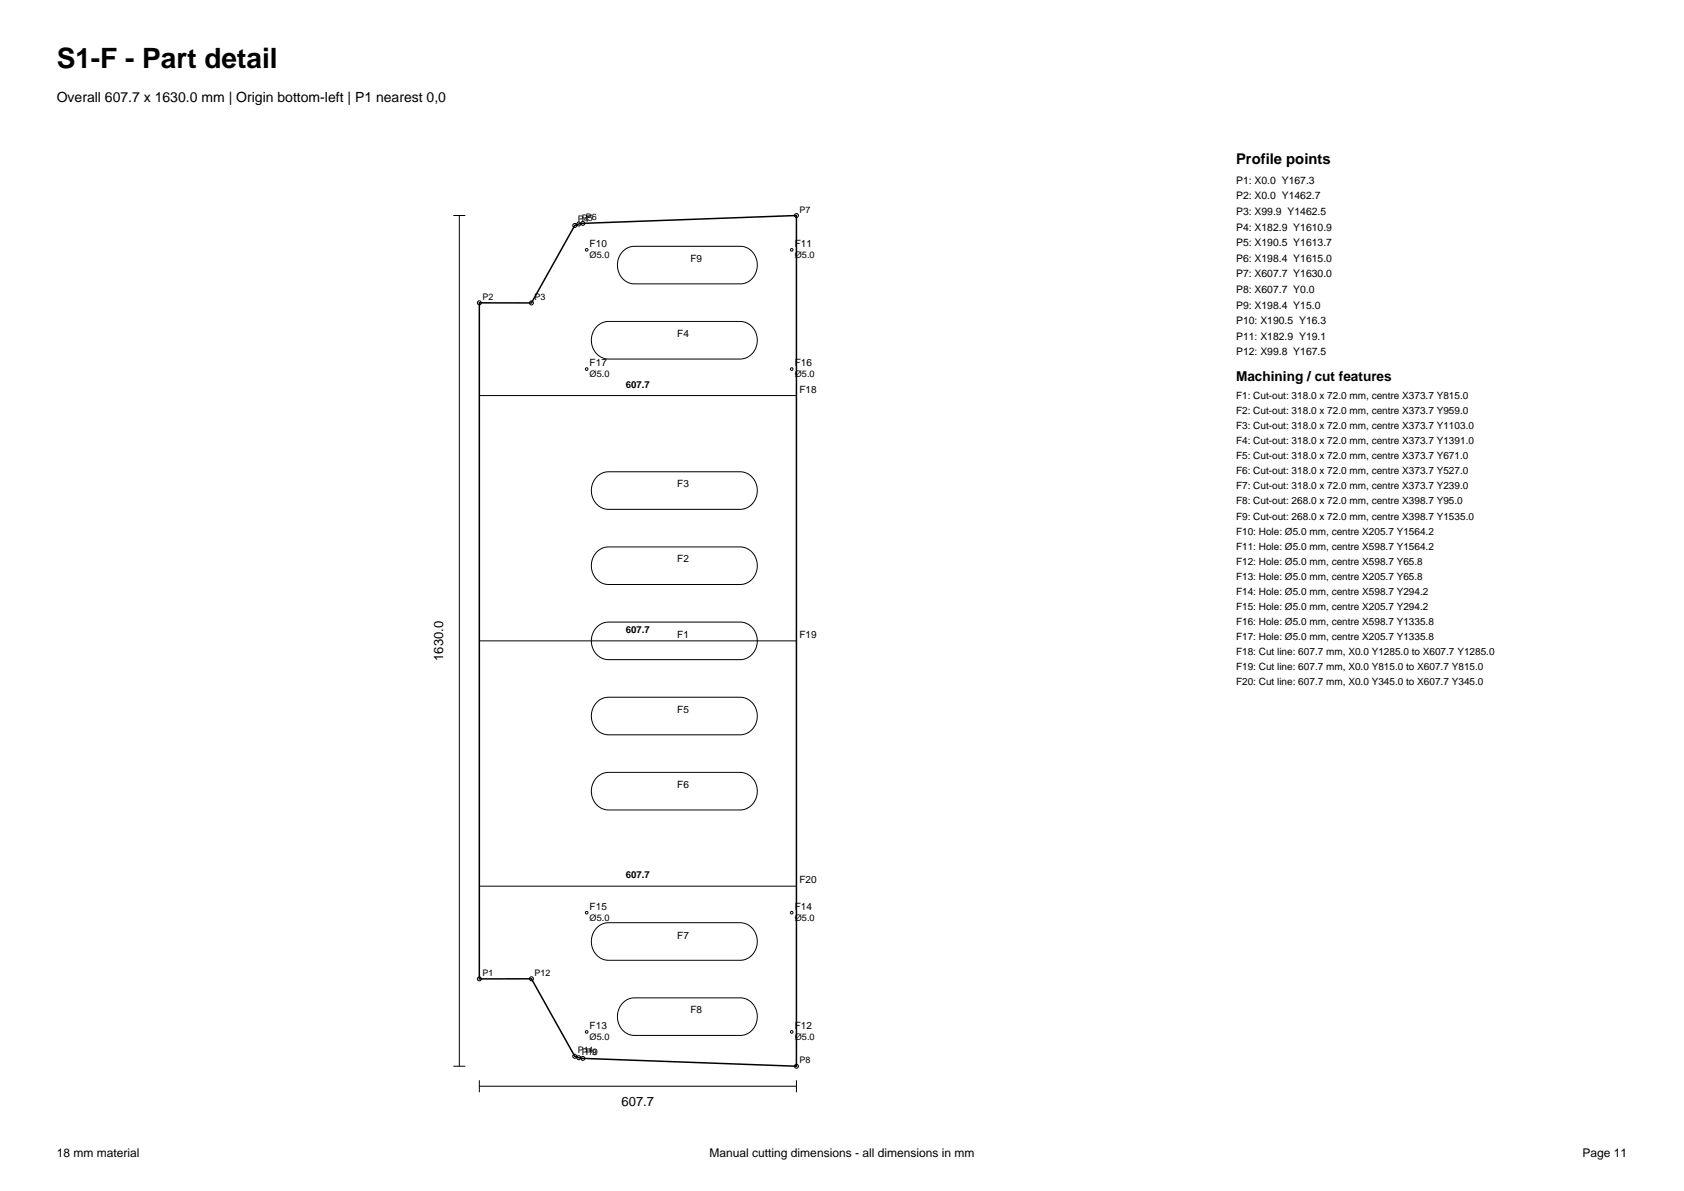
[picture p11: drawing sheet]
<svg xmlns="http://www.w3.org/2000/svg" width="297mm" height="210mm" viewBox="0 0 297 210" stroke-linecap="round" stroke-linejoin="round" font-family="sans-serif">
<defs><g id="words">
<text font-size="4.9" x="10" y="12">S1-F - Part detail</text>
<text font-size="2.6" x="218" y="29">Profile points</text>
<text font-size="2.5" x="10" y="18">Overall 607.7 x 1630.0 mm | Origin bottom-left | P1 nearest 0,0</text>
<text font-size="2.4" x="218" y="67.2">Machining / cut features</text>
<g font-size="2.3">
<text x="78.2" y="116.5" transform="rotate(-90 78.2 116.5)">1630.0</text>
<text x="109.6" y="195.1">607.7</text>
</g>
<g font-size="2.1">
<text x="10" y="204">18 mm material</text>
<text x="125.2" y="204">Manual cutting dimensions - all dimensions in mm</text>
<text x="279.1" y="204">Page 11</text>
</g>
<g font-size="1.8">
<text x="218" y="32.4">P1: X0.0 Y167.3</text>
<text x="218" y="35.1">P2: X0.0 Y1462.7</text>
<text x="218" y="37.9">P3: X99.9 Y1462.5</text>
<text x="218" y="40.7">P4: X182.9 Y1610.9</text>
<text x="104" y="43.5">F10</text>
<text x="121.8" y="46.2">F9</text>
<text x="140.2" y="43.5">F11</text>
<text x="218" y="43.4">P5: X190.5 Y1613.7</text>
<text x="218" y="46.1">P6: X198.4 Y1615.0</text>
<text x="218" y="48.9">P7: X607.7 Y1630.0</text>
<text x="218" y="51.7">P8: X607.7 Y0.0</text>
<text x="119.5" y="59.4">F4</text>
<text x="218" y="54.4">P9: X198.4 Y15.0</text>
<text x="218" y="57.1">P10: X190.5 Y16.3</text>
<text x="218" y="59.9">P11: X182.9 Y19.1</text>
<text x="104" y="64.5">F17</text>
<text x="140.2" y="64.5">F16</text>
<text x="218" y="62.7">P12: X99.8 Y167.5</text>
<text x="141" y="69.2">F18</text>
<text x="218" y="70.4">F1: Cut-out: 318.0 x 72.0 mm, centre X373.7 Y815.0</text>
<text x="218" y="73">F2: Cut-out: 318.0 x 72.0 mm, centre X373.7 Y959.0</text>
<text x="218" y="75.7">F3: Cut-out: 318.0 x 72.0 mm, centre X373.7 Y1103.0</text>
<text x="218" y="78.3">F4: Cut-out: 318.0 x 72.0 mm, centre X373.7 Y1391.0</text>
<text x="218" y="81">F5: Cut-out: 318.0 x 72.0 mm, centre X373.7 Y671.0</text>
<text x="218" y="83.6">F6: Cut-out: 318.0 x 72.0 mm, centre X373.7 Y527.0</text>
<text x="119.5" y="85.9">F3</text>
<text x="218" y="86.3">F7: Cut-out: 318.0 x 72.0 mm, centre X373.7 Y239.0</text>
<text x="218" y="88.9">F8: Cut-out: 268.0 x 72.0 mm, centre X398.7 Y95.0</text>
<text x="218" y="91.6">F9: Cut-out: 268.0 x 72.0 mm, centre X398.7 Y1535.0</text>
<text x="218" y="94.3">F10: Hole: Ø5.0 mm, centre X205.7 Y1564.2</text>
<text x="119.5" y="99.2">F2</text>
<text x="218" y="96.9">F11: Hole: Ø5.0 mm, centre X598.7 Y1564.2</text>
<text x="218" y="99.5">F12: Hole: Ø5.0 mm, centre X598.7 Y65.8</text>
<text x="218" y="102.2">F13: Hole: Ø5.0 mm, centre X205.7 Y65.8</text>
<text x="218" y="104.8">F14: Hole: Ø5.0 mm, centre X598.7 Y294.2</text>
<text x="218" y="107.5">F15: Hole: Ø5.0 mm, centre X205.7 Y294.2</text>
<text x="119.5" y="112.4">F1</text>
<text x="141" y="112.5">F19</text>
<text x="218" y="110.1">F16: Hole: Ø5.0 mm, centre X598.7 Y1335.8</text>
<text x="218" y="112.8">F17: Hole: Ø5.0 mm, centre X205.7 Y1335.8</text>
<text x="218" y="115.5">F18: Cut line: 607.7 mm, X0.0 Y1285.0 to X607.7 Y1285.0</text>
<text x="218" y="118.1">F19: Cut line: 607.7 mm, X0.0 Y815.0 to X607.7 Y815.0</text>
<text x="119.5" y="125.7">F5</text>
<text x="218" y="120.8">F20: Cut line: 607.7 mm, X0.0 Y345.0 to X607.7 Y345.0</text>
<text x="119.5" y="138.9">F6</text>
<text x="141" y="155.7">F20</text>
<text x="104" y="160.4">F15</text>
<text x="140.2" y="160.4">F14</text>
<text x="119.5" y="165.5">F7</text>
<text x="121.8" y="178.7">F8</text>
<text x="104" y="181.4">F13</text>
<text x="140.2" y="181.4">F12</text>
</g>
<g font-size="1.7">
<text x="110.4" y="68.3">607.7</text>
<text x="110.4" y="111.6">607.7</text>
<text x="110.4" y="154.8">607.7</text>
</g>
<g font-size="1.6">
<text x="101.9" y="39.2">P4P6</text>
<text x="102.6" y="39">P5</text>
<text x="141" y="37.5">P7</text>
<text x="104" y="45.5">Ø5.0</text>
<text x="140.2" y="45.5">Ø5.0</text>
<text x="85.1" y="52.9">P2</text>
<text x="94.3" y="52.9">P3</text>
<text x="104" y="66.5">Ø5.0</text>
<text x="140.2" y="66.5">Ø5.0</text>
<text x="104" y="162.3">Ø5.0</text>
<text x="140.2" y="162.3">Ø5.0</text>
<text x="85.1" y="172.1">P1</text>
<text x="94.3" y="172.1">P12</text>
<text x="101.9" y="185.7">P11</text>
<text x="102.6" y="186">P10</text>
<text x="104" y="183.3">Ø5.0</text>
<text x="140.2" y="183.4">Ø5.0</text>
<text x="103.3" y="186.1">P9</text>
<text x="141" y="187.5">P8</text>
</g>
</g></defs>
<path d="M84.5 53.4h9.2l7.7-13.6 .7-.3 .7-.1 37.7-1.4v150l-37.7-1.4-.7-.1-.7-.3-7.7-13.6h-9.2z" fill="none" stroke="#000" stroke-width=".26"/>
<g fill="none" stroke="#000" stroke-width=".18">
<path d="M80 38h2.1M81 38v150M105.3 57.5l.9-.6 1.1-.2h23.5l1.2 .4 .9 .8 .5 1.1 .1 1.3-.2 1.1-.6 .9-.9 .7-1 .3h-23.8l-.8-.2-.7-.5-.6-.7-.4-.8-.2-1 .1-.9 .3-.9zM109.9 44.3l.9-.6 1-.3h19.1l1.1 .4 .9 .9 .5 1.1 .1 1.4-.2 1-.6 .9-.8 .6-.9 .3h-19.4l-.8-.2-.8-.5-.6-.6-.3-.9-.2-1 .1-.9 .3-.9zM84.5 69.7h56M105.3 97.3l.9-.6 1.1-.3 23.5 .1 1.2 .3 .9 .8 .5 1.2 .1 1.3-.2 1.1-.6 .9-.9 .6-1 .3h-23.8l-.8-.2-.7-.4-.6-.7-.4-.9-.2-1 .1-.9 .3-.9zM105.3 84l.9-.6 1.1-.2h23.5l1.2 .4 .9 .8 .5 1.1 .1 1.3-.2 1.1-.6 .9-.9 .7-1 .3h-23.8l-.8-.2-.7-.5-.6-.7-.4-.8-.2-1 .1-.9 .3-.9zM84.5 113h56M105.3 110.5l.9-.6 1.1-.2h23.5l1.2 .4 .9 .8 .5 1.1 .1 1.3-.2 1.1-.6 .9-.9 .7-1 .3h-23.8l-.8-.2-.7-.5-.6-.7-.4-.8-.2-1 .1-.9 .3-.9zM105.3 123.8l.9-.6 1.1-.3 23.5 .1 1.2 .3 .9 .8 .5 1.2 .1 1.3-.2 1.1-.6 .9-.9 .6-1 .3h-23.8l-.8-.2-.7-.4-.6-.7-.4-.9-.2-1 .1-.9 .3-.9zM105.3 137.1l.9-.7 1.1-.2h23.5l1.2 .4 .9 .8 .5 1.1 .1 1.3-.2 1.1-.6 .9-.9 .7-1 .3h-23.8l-.8-.2-.7-.5-.6-.7-.4-.8-.2-1 .1-.9 .3-.9zM84.5 156.3h56"/>
<path d="M105.3 163.6l.9-.7 1.1-.2h23.5l1.2 .4 .9 .8 .5 1.1 .1 1.3-.2 1.1-.6 1-.9 .6-1 .3h-23.8l-.8-.2-.7-.5-.6-.7-.4-.8-.2-1 .1-.9 .3-.9zM109.9 176.8l.9-.6 1-.3 19.1 .1 1.1 .3 .9 .9 .5 1.2 .1 1.3-.2 1-.6 .9-.8 .6-.9 .3-19.4 .1-.8-.3-.8-.4-.6-.7-.3-.9-.2-1 .1-.9 .3-.9zM80 188h2.1M84.5 191.5h56M84.5 190.5v2.1M140.5 190.5v2.1"/>
<circle cx="101.4" cy="39.8" r=".35"/>
<circle cx="102.1" cy="39.5" r=".35"/>
<circle cx="102.8" cy="39.4" r=".35"/>
<circle cx="140.5" cy="38" r=".35"/>
<circle cx="84.5" cy="53.4" r=".35"/>
<circle cx="93.7" cy="53.4" r=".35"/>
<circle cx="103.5" cy="44.1" r=".23"/>
<circle cx="139.6" cy="44.1" r=".23"/>
<circle cx="103.5" cy="65.1" r=".23"/>
<circle cx="139.6" cy="65.1" r=".23"/>
<circle cx="84.5" cy="172.6" r=".35"/>
<circle cx="93.7" cy="172.6" r=".35"/>
<circle cx="103.5" cy="160.9" r=".23"/>
<circle cx="139.6" cy="160.9" r=".23"/>
<circle cx="101.4" cy="186.2" r=".35"/>
<circle cx="102.1" cy="186.5" r=".35"/>
<circle cx="102.8" cy="186.6" r=".35"/>
<circle cx="103.5" cy="181.9" r=".23"/>
<circle cx="139.6" cy="181.9" r=".23"/>
<circle cx="140.5" cy="188" r=".35"/>
</g>
<use href="#words"/>
</svg>
